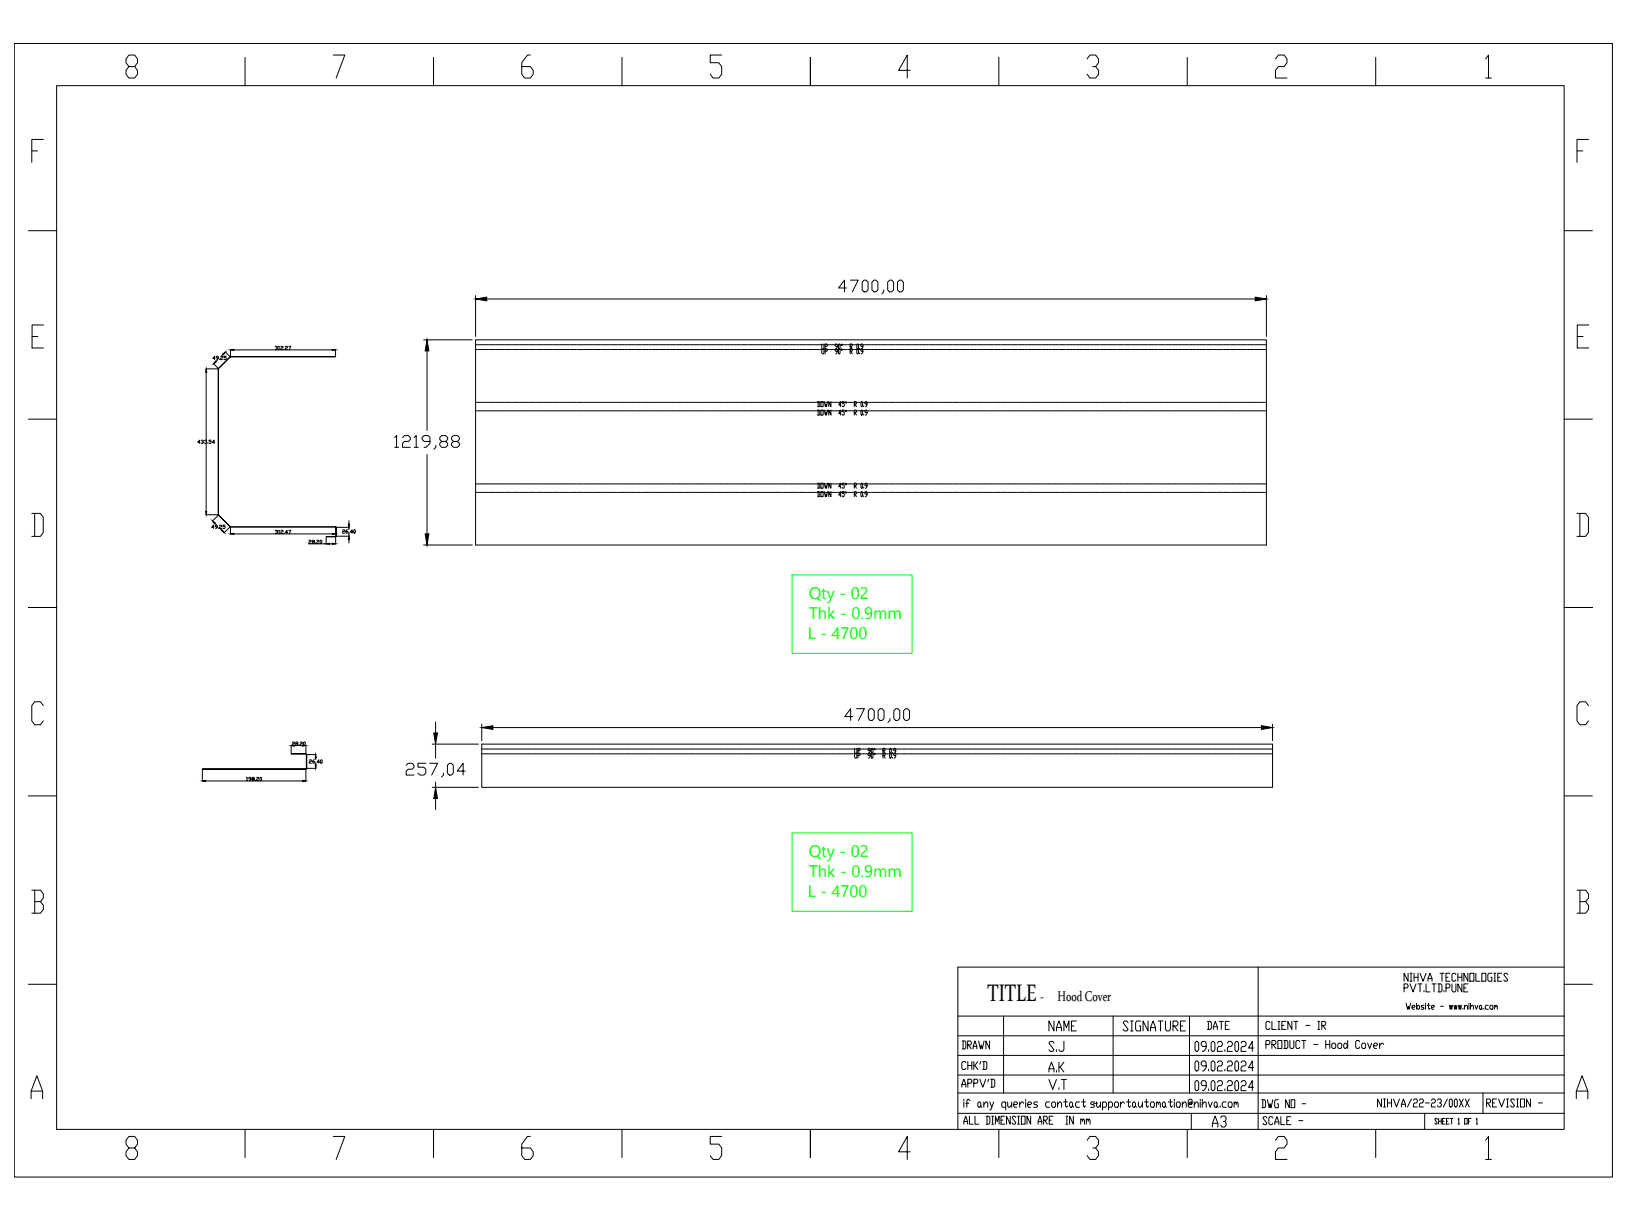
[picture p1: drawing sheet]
<svg xmlns="http://www.w3.org/2000/svg" width="1219mm" height="914mm" viewBox="0 0 1219 914" stroke-linecap="round" stroke-linejoin="round" font-family="sans-serif">
<defs><g id="words">
<text font-size="26.2" x="740" y="750">TITLE</text>
<text font-size="15.6" x="780" y="750">- Hood Cover</text>
<text font-size="12.8" x="908" y="846">A3</text>
<g font-size="12.5" fill="#0f0">
<text x="606" y="449">Qty - 02</text>
<text x="606" y="464">Thk - 0.9mm</text>
<text x="605" y="479">L - 4700</text>
<text x="606" y="642">Qty - 02</text>
<text x="606" y="657">Thk - 0.9mm</text>
<text x="605" y="672">L - 4700</text>
</g>
<text font-size="12.3" x="895" y="819">09.02.2024</text>
<g font-size="11.9">
<text x="785" y="774">NAME</text>
<text x="841" y="774">SIGNATURE</text>
<text x="785" y="789">S.J</text>
<text x="895" y="789">09.02.2024</text>
<text x="895" y="804">09.02.2024</text>
<text x="785" y="805">A.K</text>
<text x="785" y="818">V.T</text>
</g>
<g font-size="10.1">
<text x="1051" y="737">NIHVA TECHNOLOGIES</text>
<text x="1051" y="745">PVT.LTD.PUNE</text>
<text x="904" y="773">DATE</text>
<text x="948" y="773">CLIENT - IR</text>
<text x="720" y="787">DRAWN</text>
<text x="948" y="787">PRODUCT - Hood Cover</text>
<text x="720" y="803">CHK'D</text>
<text x="720" y="816">APPV'D</text>
<text x="945" y="831">DWG NO -</text>
<text x="1032" y="831">NIHVA/22-23/00XX</text>
<text x="1113" y="831">REVISION -</text>
<text x="721" y="844">ALL DIMENSION ARE IN mm</text>
<text x="945" y="844">SCALE -</text>
</g>
<text font-size="8.4" x="1053" y="758">Website - www.nihva.com</text>
<g font-size="7.5">
<text x="615" y="263">UP 90° R 0.9</text>
<text x="612" y="367">DOWN 45° R 0.9</text>
<text x="612" y="374">DOWN 45° R 0.9</text>
<text x="640" y="566">UP 90° R 0.9</text>
</g>
<g font-size="7.1">
<text x="612" y="306">DOWN 45° R 0.9</text>
<text x="612" y="312">DOWN 45° R 0.9</text>
<text x="640" y="569">UP 90° R 0.9</text>
</g>
</g></defs>
<!-- layer: 0 -->
<g fill="none" stroke="#000" stroke-width=".75">
<path d="M11 33h1197v849h-1197zM97 50l-3-3v-3l3-3h4l2 3v3l-2 3h-4l-3 3v3l3 2h4l2-2v-3l-2-3M184 43v21M250 41h8l-6 17M325 43v21M397 41h-2l-4 6v9l2 2h4l3-2v-3l-3-3h-6M466 43v21M541 41h-9v6h7l2 3v6l-2 2h-5l-2-2M607 43v21M682 53h-9l7-12v17M748 43v21M815 44l2-3h4l2 3v3l-2 3h-2"/>
<path d="M821 50l2 3v3l-2 2h-4l-2-2M890 43v21M956 44l2-3h4l2 3v3l-2 3h-4l-2 3v5h8M1031 43v21M1113 44l2-3v17M1113 58h5M42 64h1130v782h-1130zM24 113h4M32 105h-8v17M1182 113h4M1190 105h-8v17M21 173h21"/>
<path d="M1172 173h21M634 216h-6l5-6v9M637 210h6l-4 9M648 210h1l1 1v6l-1 2h-1l-2-2v-6zM653 211l2-1h1l2 1v6l-2 2h-1l-2-2zM662 217v2l-1 1M665 211l2-1h1l2 1v6l-2 2h-1l-2-2zM673 211l1-1h1l2 1v6l-2 2h-1l-1-2zM356 222v30M365 224h576M949 222v30M24 252h4"/>
<path d="M33 244h-9v17h9M206 260h1h1l-1 1M209 260v2M210 260h1h1v1h-2v1h2M214 260h1v1h-1v1h1M216 260h2l-1 2M317 255h37M356 255h593v154h-593zM356 258h2M358 258h.1M359 258h1M360 258h1"/>
<path d="M361 258h2M363 258h.1M364 258h1M366 258h.1M366 258h2M368 258h.1M369 258h1M371 258h.1M371 258h2M373 258h1M374 258h2M376 258h.1"/>
<path d="M376 258h2M378 258h1M379 258h2M381 258h.1M382 258h1M384 258h.1M384 258h2M386 258h.1M387 258h1M389 258h.1M389 258h2M391 258h1"/>
<path d="M392 258h1M394 258h.1M394 258h2M396 258h1M397 258h2M399 258h.1M400 258h1M401 258h1M402 258h2M404 258h.1M405 258h1M407 258h.1"/>
<path d="M407 258h2M409 258h.1M410 258h1M412 258h.1M412 258h2M414 258h1M415 258h2M417 258h.1M417 258h2M419 258h1M420 258h2M422 258h.1"/>
<path d="M423 258h1M425 258h.1M425 258h2M427 258h.1M428 258h1M430 258h.1M430 258h2M432 258h1M433 258h1M435 258h.1M435 258h2M437 258h1"/>
<path d="M438 258h2M440 258h.1M441 258h1M442 258h1M443 258h2M445 258h.1M446 258h1M448 258h.1M448 258h2M450 258h.1M451 258h1M453 258h.1"/>
<path d="M453 258h2M455 258h1M456 258h1M458 258h.1M458 258h2M460 258h1M461 258h2M463 258h.1M464 258h1M465 258h1M466 258h2M468 258h.1"/>
<path d="M469 258h1M471 258h.1M471 258h2M473 258h1M474 258h1M476 258h.1M476 258h2M478 258h1M479 258h2M481 258h.1M482 258h1M483 258h1"/>
<path d="M484 258h2M486 258h.1M487 258h1M489 258h.1M489 258h2M491 258h.1M492 258h1M494 258h.1M494 258h2M496 258h1M497 258h2M499 258h.1"/>
<path d="M499 258h2M501 258h1M502 258h2M504 258h.1M505 258h1M507 258h.1M507 258h2M509 258h.1M510 258h1M512 258h.1M512 258h2M514 258h1"/>
<path d="M515 258h1M517 258h.1M517 258h2M519 258h1M520 258h2M522 258h.1M523 258h1M524 258h1M525 258h2M527 258h.1M528 258h1M530 258h.1"/>
<path d="M530 258h2M532 258h.1M533 258h1M535 258h.1M535 258h2M537 258h1M538 258h1M540 258h.1M540 258h2M542 258h1M543 258h2M545 258h.1"/>
<path d="M546 258h1M547 258h1M548 258h2M550 258h.1M551 258h1M553 258h.1M553 258h2M555 258h.1M556 258h1M558 258h.1M558 258h2M560 258h1"/>
<path d="M561 258h2M563 258h.1M563 258h2M565 258h1M566 258h2M568 258h.1M569 258h1M571 258h.1M571 258h2M573 258h.1M574 258h1M576 258h.1"/>
<path d="M576 258h2M578 258h1M579 258h1M581 258h.1M581 258h2M583 258h1M584 258h2M586 258h.1M587 258h1M588 258h1M589 258h2M591 258h.1"/>
<path d="M592 258h1M594 258h.1M594 258h2M596 258h.1M597 258h1M599 258h.1M599 258h2M601 258h1M602 258h2M604 258h.1M605 258h1M606 258h1"/>
<path d="M607 258h2M609 258h.1M610 258h1M612 258h.1M612 258h2M651 258h1M653 258h.1M653 258h2M655 258h.1M656 258h1M658 258h.1M658 258h2"/>
<path d="M660 258h1M661 258h1M663 258h.1M663 258h2M665 258h1M666 258h2M668 258h.1M669 258h1M670 258h1M671 258h2M673 258h.1M674 258h1"/>
<path d="M676 258h.1M676 258h2M678 258h.1M679 258h1M681 258h.1M681 258h2M683 258h1M684 258h1M686 258h.1M686 258h2M688 258h1M689 258h2"/>
<path d="M691 258h.1M692 258h1M694 258h.1M694 258h2M696 258h.1M697 258h1M699 258h.1M699 258h2M701 258h1M702 258h1M704 258h.1M704 258h2"/>
<path d="M706 258h1M707 258h2M709 258h.1M710 258h1M711 258h1M712 258h2M714 258h.1M715 258h1M717 258h.1M717 258h2M719 258h.1M720 258h1"/>
<path d="M722 258h.1M722 258h2M724 258h1M725 258h2M727 258h.1M727 258h2M729 258h1M730 258h2M732 258h.1M733 258h1M735 258h.1M735 258h2"/>
<path d="M737 258h.1M738 258h1M740 258h.1M740 258h2M742 258h1M743 258h1M745 258h.1M745 258h2M747 258h1M748 258h2M750 258h.1M751 258h1"/>
<path d="M752 258h1M753 258h2M755 258h.1M756 258h1M758 258h.1M758 258h2M760 258h.1M761 258h1M763 258h.1M763 258h2M765 258h1M766 258h1"/>
<path d="M768 258h.1M768 258h2M770 258h1M771 258h2M773 258h.1M774 258h1M775 258h1M776 258h2M778 258h.1M779 258h1M781 258h.1M781 258h2"/>
<path d="M783 258h.1M784 258h1M786 258h.1M786 258h2M788 258h1M789 258h2M791 258h.1M791 258h2M793 258h1M794 258h2M796 258h.1M797 258h1"/>
<path d="M799 258h.1M799 258h2M801 258h.1M802 258h1M804 258h.1M804 258h2M806 258h1M807 258h1M809 258h.1M809 258h2M811 258h1M812 258h2"/>
<path d="M814 258h.1M815 258h1M816 258h1M817 258h2M819 258h.1M820 258h1M822 258h.1M822 258h2M824 258h.1M825 258h1M827 258h.1M827 258h2"/>
<path d="M829 258h1M830 258h2M832 258h.1M833 258h1M834 258h1M835 258h2M837 258h.1M838 258h1M840 258h.1M840 258h2M842 258h.1M843 258h1"/>
<path d="M845 258h.1M845 258h2M847 258h1M848 258h1M850 258h.1M850 258h2M852 258h1M853 258h2M855 258h.1M856 258h1M857 258h1M858 258h2"/>
<path d="M860 258h.1M861 258h1M863 258h.1M863 258h2M865 258h.1M866 258h1M868 258h.1M868 258h2M870 258h1M871 258h2M873 258h.1M873 258h2"/>
<path d="M875 258h1M876 258h2M878 258h.1M879 258h1M881 258h.1M881 258h2M883 258h.1M884 258h1M886 258h.1M886 258h2M888 258h1M889 258h1"/>
<path d="M891 258h.1M891 258h2M893 258h1M894 258h2M896 258h.1M897 258h1M898 258h1M899 258h2M901 258h.1M902 258h1M904 258h.1M904 258h2"/>
<path d="M906 258h.1M907 258h1M909 258h.1M909 258h2M911 258h1M912 258h1M914 258h.1M914 258h2M916 258h1M917 258h2M919 258h.1M920 258h1"/>
<path d="M922 258h.1M922 258h2M924 258h.1M925 258h1M927 258h.1M927 258h2M929 258h1M930 258h1M932 258h.1M932 258h2M934 258h1M935 258h2"/>
<path d="M937 258h.1M938 258h1M939 258h1M940 258h2M942 258h.1M943 258h1M945 258h.1M945 258h2M947 258h.1M948 258h1M1182 252h4M1191 244h-9v17h9"/>
<path d="M154 276h10M155 279v51M160 273l4 3M161 269h-2l2-2v3M163 270l-1 1M164 268h-2v-1h2v2l-2 1M164 276v110h-10M164 276h.1M164 276l8-9-9 9 1 110-5 5M164 269v1M165 267h1h1v1l-2 1v1h2M167 266l-1 1"/>
<path d="M169 264l3 3M170 267h-2v1h1l1 1-1 1-1-1M173 267h-1M173 267v1M173 262v5h78h-78M175 262h74M207 261h1l-1 1h-1M209 262h1M213 262h.1M251 262v5M320 263v60M356 262h2"/>
<path d="M358 262h.1M359 262h1M360 262h1M361 262h2M363 262h.1M364 262h1M366 262h.1M366 262h2M368 262h.1M369 262h1M371 262h.1M371 262h2"/>
<path d="M373 262h1M374 262h2M376 262h.1M376 262h2M378 262h1M379 262h2M381 262h.1M382 262h1M384 262h.1M384 262h2M386 262h.1M387 262h1"/>
<path d="M389 262h.1M389 262h2M391 262h1M392 262h1M394 262h.1M394 262h2M396 262h1M397 262h2M399 262h.1M400 262h1M401 262h1M402 262h2"/>
<path d="M404 262h.1M405 262h1M407 262h.1M407 262h2M409 262h.1M410 262h1M412 262h.1M412 262h2M414 262h1M415 262h2M417 262h.1M417 262h2"/>
<path d="M419 262h1M420 262h2M422 262h.1M423 262h1M425 262h.1M425 262h2M427 262h.1M428 262h1M430 262h.1M430 262h2M432 262h1M433 262h1"/>
<path d="M435 262h.1M435 262h2M437 262h1M438 262h2M440 262h.1M441 262h1M442 262h1M443 262h2M445 262h.1M446 262h1M448 262h.1M448 262h2"/>
<path d="M450 262h.1M451 262h1M453 262h.1M453 262h2M455 262h1M456 262h1M458 262h.1M458 262h2M460 262h1M461 262h2M463 262h.1M464 262h1"/>
<path d="M465 262h1M466 262h2M468 262h.1M469 262h1M471 262h.1M471 262h2M473 262h1M474 262h1M476 262h.1M476 262h2M478 262h1M479 262h2"/>
<path d="M481 262h.1M482 262h1M483 262h1M484 262h2M486 262h.1M487 262h1M489 262h.1M489 262h2M491 262h.1M492 262h1M494 262h.1M494 262h2"/>
<path d="M496 262h1M497 262h2M499 262h.1M499 262h2M501 262h1M502 262h2M504 262h.1M505 262h1M507 262h.1M507 262h2M509 262h.1M510 262h1"/>
<path d="M512 262h.1M512 262h2M514 262h1M515 262h1M517 262h.1M517 262h2M519 262h1M520 262h2M522 262h.1M523 262h1M524 262h1M525 262h2"/>
<path d="M527 262h.1M528 262h1M530 262h.1M530 262h2M532 262h.1M533 262h1M535 262h.1M535 262h2M537 262h1M538 262h1M540 262h.1M540 262h2"/>
<path d="M542 262h1M543 262h2M545 262h.1M546 262h1M547 262h1M548 262h2M550 262h.1M551 262h1M553 262h.1M553 262h2M555 262h.1M556 262h1"/>
<path d="M558 262h.1M558 262h2M560 262h1M561 262h2M563 262h.1M563 262h2M565 262h1M566 262h2M568 262h.1M569 262h1M571 262h.1M571 262h2"/>
<path d="M573 262h.1M574 262h1M576 262h.1M576 262h2M578 262h1M579 262h1M581 262h.1M581 262h2M583 262h1M584 262h2M586 262h.1M587 262h1"/>
<path d="M588 262h1M589 262h2M591 262h.1M592 262h1M594 262h.1M594 262h2M596 262h.1M597 262h1M599 262h.1M599 262h2M601 262h1M602 262h2"/>
<path d="M604 262h.1M605 262h1M606 262h1M607 262h2M609 262h.1M610 262h1M612 262h.1M612 262h2M651 262h1M653 262h.1M653 262h2M655 262h.1"/>
<path d="M656 262h1M658 262h.1M658 262h2M660 262h1M661 262h1M663 262h.1M663 262h2M665 262h1M666 262h2M668 262h.1M669 262h1M670 262h1"/>
<path d="M671 262h2M673 262h.1M674 262h1M676 262h.1M676 262h2M678 262h.1M679 262h1M681 262h.1M681 262h2M683 262h1M684 262h1M686 262h.1"/>
<path d="M686 262h2M688 262h1M689 262h2M691 262h.1M692 262h1M694 262h.1M694 262h2M696 262h.1M697 262h1M699 262h.1M699 262h2M701 262h1"/>
<path d="M702 262h1M704 262h.1M704 262h2M706 262h1M707 262h2M709 262h.1M710 262h1M711 262h1M712 262h2M714 262h.1M715 262h1M717 262h.1"/>
<path d="M717 262h2M719 262h.1M720 262h1M722 262h.1M722 262h2M724 262h1M725 262h2M727 262h.1M727 262h2M729 262h1M730 262h2M732 262h.1"/>
<path d="M733 262h1M735 262h.1M735 262h2M737 262h.1M738 262h1M740 262h.1M740 262h2M742 262h1M743 262h1M745 262h.1M745 262h2M747 262h1"/>
<path d="M748 262h2M750 262h.1M751 262h1M752 262h1M753 262h2M755 262h.1M756 262h1M758 262h.1M758 262h2M760 262h.1M761 262h1M763 262h.1"/>
<path d="M763 262h2M765 262h1M766 262h1M768 262h.1M768 262h2M770 262h1M771 262h2M773 262h.1M774 262h1M775 262h1M776 262h2M778 262h.1"/>
<path d="M779 262h1M781 262h.1M781 262h2M783 262h.1M784 262h1M786 262h.1M786 262h2M788 262h1M789 262h2M791 262h.1M791 262h2M793 262h1"/>
<path d="M794 262h2M796 262h.1M797 262h1M799 262h.1M799 262h2M801 262h.1M802 262h1M804 262h.1M804 262h2M806 262h1M807 262h1M809 262h.1"/>
<path d="M809 262h2M811 262h1M812 262h2M814 262h.1M815 262h1M816 262h1M817 262h2M819 262h.1M820 262h1M822 262h.1M822 262h2M824 262h.1"/>
<path d="M825 262h1M827 262h.1M827 262h2M829 262h1M830 262h2M832 262h.1M833 262h1M834 262h1M835 262h2M837 262h.1M838 262h1M840 262h.1"/>
<path d="M840 262h2M842 262h.1M843 262h1M845 262h.1M845 262h2M847 262h1M848 262h1M850 262h.1M850 262h2M852 262h1M853 262h2M855 262h.1"/>
<path d="M856 262h1M857 262h1M858 262h2M860 262h.1M861 262h1M863 262h.1M863 262h2M865 262h.1M866 262h1M868 262h.1M868 262h2M870 262h1"/>
<path d="M871 262h2M873 262h.1M873 262h2M875 262h1M876 262h2M878 262h.1M879 262h1M881 262h.1M881 262h2M883 262h.1M884 262h1M886 262h.1"/>
<path d="M886 262h2M888 262h1M889 262h1M891 262h.1M891 262h2M893 262h1M894 262h2M896 262h.1M897 262h1M898 262h1M899 262h2M901 262h.1"/>
<path d="M902 262h1M904 262h.1M904 262h2M906 262h.1M907 262h1M909 262h.1M909 262h2M911 262h1M912 262h1M914 262h.1M914 262h2M916 262h1"/>
<path d="M917 262h2M919 262h.1M920 262h1M922 262h.1M922 262h2M924 262h.1M925 262h1M927 262h.1M927 262h2M929 262h1M930 262h1M932 262h.1"/>
<path d="M932 262h2M934 262h1M935 262h2M937 262h.1M938 262h1M939 262h1M940 262h2M942 262h.1M943 262h1M945 262h.1M945 262h2M947 262h.1"/>
<path d="M948 262h1M21 314h21M356 302h2M356 308h2M358 302h.1M358 308h.1M359 302h1M359 308h1M360 302h1M360 308h1M361 302h2M361 308h2"/>
<path d="M363 302h.1M363 308h.1M364 302h1M364 308h1M366 302h.1M366 308h.1M366 302h2M366 308h2M368 302h.1M368 308h.1M369 302h1M369 308h1"/>
<path d="M371 302h.1M371 308h.1M371 302h2M371 308h2M373 302h1M373 308h1M374 302h2M374 308h2M376 302h.1M376 308h.1M376 302h2M376 308h2"/>
<path d="M378 302h1M378 308h1M379 302h2M379 308h2M381 302h.1M381 308h.1M382 302h1M382 308h1M384 302h.1M384 308h.1M384 302h2M384 308h2"/>
<path d="M386 302h.1M386 308h.1M387 302h1M387 308h1M389 302h.1M389 308h.1M389 302h2M389 308h2M391 302h1M391 308h1M392 302h1M392 308h1"/>
<path d="M394 302h.1M394 308h.1M394 302h2M394 308h2M396 302h1M396 308h1M397 302h2M397 308h2M399 302h.1M399 308h.1M400 302h1M400 308h1"/>
<path d="M401 302h1M401 308h1M402 302h2M402 308h2M404 302h.1M404 308h.1M405 302h1M405 308h1M407 302h.1M407 308h.1M407 302h2M407 308h2"/>
<path d="M409 302h.1M409 308h.1M410 302h1M410 308h1M412 302h.1M412 308h.1M412 302h2M412 308h2M414 302h1M414 308h1M415 302h2M415 308h2"/>
<path d="M417 302h.1M417 308h.1M417 302h2M417 308h2M419 302h1M419 308h1M420 302h2M420 308h2M422 302h.1M422 308h.1M423 302h1M423 308h1"/>
<path d="M425 302h.1M425 308h.1M425 302h2M425 308h2M427 302h.1M427 308h.1M428 302h1M428 308h1M430 302h.1M430 308h.1M430 302h2M430 308h2"/>
<path d="M432 302h1M432 308h1M433 302h1M433 308h1M435 302h.1M435 308h.1M435 302h2M435 308h2M437 302h1M437 308h1M438 302h2M438 308h2"/>
<path d="M440 302h.1M440 308h.1M441 302h1M441 308h1M442 302h1M442 308h1M443 302h2M443 308h2M445 302h.1M445 308h.1M446 302h1M446 308h1"/>
<path d="M448 302h.1M448 308h.1M448 302h2M448 308h2M450 302h.1M450 308h.1M451 302h1M451 308h1M453 302h.1M453 308h.1M453 302h2M453 308h2"/>
<path d="M455 302h1M455 308h1M456 302h1M456 308h1M458 302h.1M458 308h.1M458 302h2M458 308h2M460 302h1M460 308h1M461 302h2M461 308h2"/>
<path d="M463 302h.1M463 308h.1M464 302h1M464 308h1M465 302h1M465 308h1M466 302h2M466 308h2M468 302h.1M468 308h.1M469 302h1M469 308h1"/>
<path d="M471 302h.1M471 308h.1M471 302h2M471 308h2M473 302h1M473 308h1M474 302h1M474 308h1M476 302h.1M476 308h.1M476 302h2M476 308h2"/>
<path d="M478 302h1M478 308h1M479 302h2M479 308h2M481 302h.1M481 308h.1M482 302h1M482 308h1M483 302h1M483 308h1M484 302h2M484 308h2"/>
<path d="M486 302h.1M486 308h.1M487 302h1M487 308h1M489 302h.1M489 308h.1M489 302h2M489 308h2M491 302h.1M491 308h.1M492 302h1M492 308h1"/>
<path d="M494 302h.1M494 308h.1M494 302h2M494 308h2M496 302h1M496 308h1M497 302h2M497 308h2M499 302h.1M499 308h.1M499 302h2M499 308h2"/>
<path d="M501 302h1M501 308h1M502 302h2M502 308h2M504 302h.1M504 308h.1M505 302h1M505 308h1M507 302h.1M507 308h.1M507 302h2M507 308h2"/>
<path d="M509 302h.1M509 308h.1M510 302h1M510 308h1M512 302h.1M512 308h.1M512 302h2M512 308h2M514 302h1M514 308h1M515 302h1M515 308h1"/>
<path d="M517 302h.1M517 308h.1M517 302h2M517 308h2M519 302h1M519 308h1M520 302h2M520 308h2M522 302h.1M522 308h.1M523 302h1M523 308h1"/>
<path d="M524 302h1M524 308h1M525 302h2M525 308h2M527 302h.1M527 308h.1M528 302h1M528 308h1M530 302h.1M530 308h.1M530 302h2M530 308h2"/>
<path d="M532 302h.1M532 308h.1M533 302h1M533 308h1M535 302h.1M535 308h.1M535 302h2M535 308h2M537 302h1M537 308h1M538 302h1M538 308h1"/>
<path d="M540 302h.1M540 308h.1M540 302h2M540 308h2M542 302h1M542 308h1M543 302h2M543 308h2M545 302h.1M545 308h.1M546 302h1M546 308h1"/>
<path d="M547 302h1M547 308h1M548 302h2M548 308h2M550 302h.1M550 308h.1M551 302h1M551 308h1M553 302h.1M553 308h.1M553 302h2M553 308h2"/>
<path d="M555 302h.1M555 308h.1M556 302h1M556 308h1M558 302h.1M558 308h.1M558 302h2M558 308h2M560 302h1M560 308h1M561 302h2M561 308h2"/>
<path d="M563 302h.1M563 308h.1M563 302h2M563 308h2M565 302h1M565 308h1M566 302h2M566 308h2M568 302h.1M568 308h.1M569 302h1M569 308h1"/>
<path d="M571 302h.1M571 308h.1M571 302h2M571 308h2M573 302h.1M573 308h.1M574 302h1M574 308h1M576 302h.1M576 308h.1M576 302h2M576 308h2"/>
<path d="M578 302h1M578 308h1M579 302h1M579 308h1M581 302h.1M581 308h.1M581 302h2M581 308h2M583 302h1M583 308h1M584 302h2M584 308h2"/>
<path d="M586 302h.1M586 308h.1M587 302h1M587 308h1M588 302h1M588 308h1M589 302h2M589 308h2M591 302h.1M591 308h.1M592 302h1M592 308h1"/>
<path d="M594 302h.1M594 308h.1M594 302h2M594 308h2M596 302h.1M596 308h.1M597 302h1M597 308h1M599 302h.1M599 308h.1M599 302h2M599 308h2"/>
<path d="M601 302h1M601 308h1M602 302h2M602 308h2M604 302h.1M604 308h.1M605 302h1M605 308h1M606 302h1M606 308h1M607 302h2M607 308h2"/>
<path d="M609 302h.1M609 308h.1M653 302h2M653 308h2M655 302h.1M655 308h.1M656 302h1M656 308h1M658 302h.1M658 308h.1M658 302h2M658 308h2"/>
<path d="M660 302h1M660 308h1M661 302h1M661 308h1M663 302h.1M663 308h.1M663 302h2M663 308h2M665 302h1M665 308h1M666 302h2M666 308h2"/>
<path d="M668 302h.1M668 308h.1M669 302h1M669 308h1M670 302h1M670 308h1M671 302h2M671 308h2M673 302h.1M673 308h.1M674 302h1M674 308h1"/>
<path d="M676 302h.1M676 308h.1M676 302h2M676 308h2M678 302h.1M678 308h.1M679 302h1M679 308h1M681 302h.1M681 308h.1M681 302h2M681 308h2"/>
<path d="M683 302h1M683 308h1M684 302h1M684 308h1M686 302h.1M686 308h.1M686 302h2M686 308h2M688 302h1M688 308h1M689 302h2M689 308h2"/>
<path d="M691 302h.1M691 308h.1M692 302h1M692 308h1M694 302h.1M694 308h.1M694 302h2M694 308h2M696 302h.1M696 308h.1M697 302h1M697 308h1"/>
<path d="M699 302h.1M699 308h.1M699 302h2M699 308h2M701 302h1M701 308h1M702 302h1M702 308h1M704 302h.1M704 308h.1M704 302h2M704 308h2"/>
<path d="M706 302h1M706 308h1M707 302h2M707 308h2M709 302h.1M709 308h.1M710 302h1M710 308h1M711 302h1M711 308h1M712 302h2M712 308h2"/>
<path d="M714 302h.1M714 308h.1M715 302h1M715 308h1M717 302h.1M717 308h.1M717 302h2M717 308h2M719 302h.1M719 308h.1M720 302h1M720 308h1"/>
<path d="M722 302h.1M722 308h.1M722 302h2M722 308h2M724 302h1M724 308h1M725 302h2M725 308h2M727 302h.1M727 308h.1M727 302h2M727 308h2"/>
<path d="M729 302h1M729 308h1M730 302h2M730 308h2M732 302h.1M732 308h.1M733 302h1M733 308h1M735 302h.1M735 308h.1M735 302h2M735 308h2"/>
<path d="M737 302h.1M737 308h.1M738 302h1M738 308h1M740 302h.1M740 308h.1M740 302h2M740 308h2M742 302h1M742 308h1M743 302h1M743 308h1"/>
<path d="M745 302h.1M745 308h.1M745 302h2M745 308h2M747 302h1M747 308h1M748 302h2M748 308h2M750 302h.1M750 308h.1M751 302h1M751 308h1"/>
<path d="M752 302h1M752 308h1M753 302h2M753 308h2M755 302h.1M755 308h.1M756 302h1M756 308h1M758 302h.1M758 308h.1M758 302h2M758 308h2"/>
<path d="M760 302h.1M760 308h.1M761 302h1M761 308h1M763 302h.1M763 308h.1M763 302h2M763 308h2M765 302h1M765 308h1M766 302h1M766 308h1"/>
<path d="M768 302h.1M768 308h.1M768 302h2M768 308h2M770 302h1M770 308h1M771 302h2M771 308h2M773 302h.1M773 308h.1M774 302h1M774 308h1"/>
<path d="M775 302h1M775 308h1M776 302h2M776 308h2M778 302h.1M778 308h.1M779 302h1M779 308h1M781 302h.1M781 308h.1M781 302h2M781 308h2"/>
<path d="M783 302h.1M783 308h.1M784 302h1M784 308h1M786 302h.1M786 308h.1M786 302h2M786 308h2M788 302h1M788 308h1M789 302h2M789 308h2"/>
<path d="M791 302h.1M791 308h.1M791 302h2M791 308h2M793 302h1M793 308h1M794 302h2M794 308h2M796 302h.1M796 308h.1M797 302h1M797 308h1"/>
<path d="M799 302h.1M799 308h.1M799 302h2M799 308h2M801 302h.1M801 308h.1M802 302h1M802 308h1M804 302h.1M804 308h.1M804 302h2M804 308h2"/>
<path d="M806 302h1M806 308h1M807 302h1M807 308h1M809 302h.1M809 308h.1M809 302h2M809 308h2M811 302h1M811 308h1M812 302h2M812 308h2"/>
<path d="M814 302h.1M814 308h.1M815 302h1M815 308h1M816 302h1M816 308h1M817 302h2M817 308h2M819 302h.1M819 308h.1M820 302h1M820 308h1"/>
<path d="M822 302h.1M822 308h.1M822 302h2M822 308h2M824 302h.1M824 308h.1M825 302h1M825 308h1M827 302h.1M827 308h.1M827 302h2M827 308h2"/>
<path d="M829 302h1M829 308h1M830 302h2M830 308h2M832 302h.1M832 308h.1M833 302h1M833 308h1M834 302h1M834 308h1M835 302h2M835 308h2"/>
<path d="M837 302h.1M837 308h.1M838 302h1M838 308h1M840 302h.1M840 308h.1M840 302h2M840 308h2M842 302h.1M842 308h.1M843 302h1M843 308h1"/>
<path d="M845 302h.1M845 308h.1M845 302h2M845 308h2M847 302h1M847 308h1M848 302h1M848 308h1M850 302h.1M850 308h.1M850 302h2M850 308h2"/>
<path d="M852 302h1M852 308h1M853 302h2M853 308h2M855 302h.1M855 308h.1M856 302h1M856 308h1M857 302h1M857 308h1M858 302h2M858 308h2"/>
<path d="M860 302h.1M860 308h.1M861 302h1M861 308h1M863 302h.1M863 308h.1M863 302h2M863 308h2M865 302h.1M865 308h.1M866 302h1M866 308h1"/>
<path d="M868 302h.1M868 308h.1M868 302h2M868 308h2M870 302h1M870 308h1M871 302h2M871 308h2M873 302h.1M873 308h.1M873 302h2M873 308h2"/>
<path d="M875 302h1M875 308h1M876 302h2M876 308h2M878 302h.1M878 308h.1M879 302h1M879 308h1M881 302h.1M881 308h.1M881 302h2M881 308h2"/>
<path d="M883 302h.1M883 308h.1M884 302h1M884 308h1M886 302h.1M886 308h.1M886 302h2M886 308h2M888 302h1M888 308h1M889 302h1M889 308h1"/>
<path d="M891 302h.1M891 308h.1M891 302h2M891 308h2M893 302h1M893 308h1M894 302h2M894 308h2M896 302h.1M896 308h.1M897 302h1M897 308h1"/>
<path d="M898 302h1M898 308h1M899 302h2M899 308h2M901 302h.1M901 308h.1M902 302h1M902 308h1M904 302h.1M904 308h.1M904 302h2M904 308h2"/>
<path d="M906 302h.1M906 308h.1M907 302h1M907 308h1M909 302h.1M909 308h.1M909 302h2M909 308h2M911 302h1M911 308h1M912 302h1M912 308h1"/>
<path d="M914 302h.1M914 308h.1M914 302h2M914 308h2M916 302h1M916 308h1M917 302h2M917 308h2M919 302h.1M919 308h.1M920 302h1M920 308h1"/>
<path d="M922 302h.1M922 308h.1M922 302h2M922 308h2M924 302h.1M924 308h.1M925 302h1M925 308h1M927 302h.1M927 308h.1M927 302h2M927 308h2"/>
<path d="M929 302h1M929 308h1M930 302h1M930 308h1M932 302h.1M932 308h.1M932 302h2M932 308h2M934 302h1M934 308h1M935 302h2M935 308h2"/>
<path d="M937 302h.1M937 308h.1M938 302h1M938 308h1M939 302h1M939 308h1M940 302h2M940 308h2M942 302h.1M942 308h.1M943 302h1M943 308h1"/>
<path d="M945 302h.1M945 308h.1M945 302h2M945 308h2M947 302h.1M947 308h.1M948 302h1M948 308h1M1172 314h21M150 332h-2l1-2v2M151 330h1v1M152 331v1h-1"/>
<path d="M153 330h1h1l-1 1M155 331v1h-2M155 333v50M156 332h.1M158 330h-1v1h1v1h-1M161 332h-2l1-2v2M296 328l1-2v9M296 335h3M302 328l1-2h3l1 2v1l-1 2h-3l-1 1v3h5M310 328l2-2v9M310 335h3M322 331h-4l-2-2v-1l2-2h3l1 2v4l-3 3h-1"/>
<path d="M327 334v1l-2 2M331 331l-1-2v-1l1-2h3l1 2v1l-1 2h-3l-1 1v2l1 1h3l1-1v-2l-1-1M340 331l-2-2v-1l2-2h3l1 2v1l-1 2h-3l-2 1v2l2 1h3l1-1v-2l-1-1M320 341v59M356 363h2M356 369h2M358 363h.1M358 369h.1M359 363h1M359 369h1M360 363h1M360 369h1"/>
<path d="M361 363h2M361 369h2M363 363h.1M363 369h.1M364 363h1M364 369h1M366 363h.1M366 369h.1M366 363h2M366 369h2M368 363h.1M368 369h.1"/>
<path d="M369 363h1M369 369h1M371 363h.1M371 369h.1M371 363h2M371 369h2M373 363h1M373 369h1M374 363h2M374 369h2M376 363h.1M376 369h.1"/>
<path d="M376 363h2M376 369h2M378 363h1M378 369h1M379 363h2M379 369h2M381 363h.1M381 369h.1M382 363h1M382 369h1M384 363h.1M384 369h.1"/>
<path d="M384 363h2M384 369h2M386 363h.1M386 369h.1M387 363h1M387 369h1M389 363h.1M389 369h.1M389 363h2M389 369h2M391 363h1M391 369h1"/>
<path d="M392 363h1M392 369h1M394 363h.1M394 369h.1M394 363h2M394 369h2M396 363h1M396 369h1M397 363h2M397 369h2M399 363h.1M399 369h.1"/>
<path d="M400 363h1M400 369h1M401 363h1M401 369h1M402 363h2M402 369h2M404 363h.1M404 369h.1M405 363h1M405 369h1M407 363h.1M407 369h.1"/>
<path d="M407 363h2M407 369h2M409 363h.1M409 369h.1M410 363h1M410 369h1M412 363h.1M412 369h.1M412 363h2M412 369h2M414 363h1M414 369h1"/>
<path d="M415 363h2M415 369h2M417 363h.1M417 369h.1M417 363h2M417 369h2M419 363h1M419 369h1M420 363h2M420 369h2M422 363h.1M422 369h.1"/>
<path d="M423 363h1M423 369h1M425 363h.1M425 369h.1M425 363h2M425 369h2M427 363h.1M427 369h.1M428 363h1M428 369h1M430 363h.1M430 369h.1"/>
<path d="M430 363h2M430 369h2M432 363h1M432 369h1M433 363h1M433 369h1M435 363h.1M435 369h.1M435 363h2M435 369h2M437 363h1M437 369h1"/>
<path d="M438 363h2M438 369h2M440 363h.1M440 369h.1M441 363h1M441 369h1M442 363h1M442 369h1M443 363h2M443 369h2M445 363h.1M445 369h.1"/>
<path d="M446 363h1M446 369h1M448 363h.1M448 369h.1M448 363h2M448 369h2M450 363h.1M450 369h.1M451 363h1M451 369h1M453 363h.1M453 369h.1"/>
<path d="M453 363h2M453 369h2M455 363h1M455 369h1M456 363h1M456 369h1M458 363h.1M458 369h.1M458 363h2M458 369h2M460 363h1M460 369h1"/>
<path d="M461 363h2M461 369h2M463 363h.1M463 369h.1M464 363h1M464 369h1M465 363h1M465 369h1M466 363h2M466 369h2M468 363h.1M468 369h.1"/>
<path d="M469 363h1M469 369h1M471 363h.1M471 369h.1M471 363h2M471 369h2M473 363h1M473 369h1M474 363h1M474 369h1M476 363h.1M476 369h.1"/>
<path d="M476 363h2M476 369h2M478 363h1M478 369h1M479 363h2M479 369h2M481 363h.1M481 369h.1M482 363h1M482 369h1M483 363h1M483 369h1"/>
<path d="M484 363h2M484 369h2M486 363h.1M486 369h.1M487 363h1M487 369h1M489 363h.1M489 369h.1M489 363h2M489 369h2M491 363h.1M491 369h.1"/>
<path d="M492 363h1M492 369h1M494 363h.1M494 369h.1M494 363h2M494 369h2M496 363h1M496 369h1M497 363h2M497 369h2M499 363h.1M499 369h.1"/>
<path d="M499 363h2M499 369h2M501 363h1M501 369h1M502 363h2M502 369h2M504 363h.1M504 369h.1M505 363h1M505 369h1M507 363h.1M507 369h.1"/>
<path d="M507 363h2M507 369h2M509 363h.1M509 369h.1M510 363h1M510 369h1M512 363h.1M512 369h.1M512 363h2M512 369h2M514 363h1M514 369h1"/>
<path d="M515 363h1M515 369h1M517 363h.1M517 369h.1M517 363h2M517 369h2M519 363h1M519 369h1M520 363h2M520 369h2M522 363h.1M522 369h.1"/>
<path d="M523 363h1M523 369h1M524 363h1M524 369h1M525 363h2M525 369h2M527 363h.1M527 369h.1M528 363h1M528 369h1M530 363h.1M530 369h.1"/>
<path d="M530 363h2M530 369h2M532 363h.1M532 369h.1M533 363h1M533 369h1M535 363h.1M535 369h.1M535 363h2M535 369h2M537 363h1M537 369h1"/>
<path d="M538 363h1M538 369h1M540 363h.1M540 369h.1M540 363h2M540 369h2M542 363h1M542 369h1M543 363h2M543 369h2M545 363h.1M545 369h.1"/>
<path d="M546 363h1M546 369h1M547 363h1M547 369h1M548 363h2M548 369h2M550 363h.1M550 369h.1M551 363h1M551 369h1M553 363h.1M553 369h.1"/>
<path d="M553 363h2M553 369h2M555 363h.1M555 369h.1M556 363h1M556 369h1M558 363h.1M558 369h.1M558 363h2M558 369h2M560 363h1M560 369h1"/>
<path d="M561 363h2M561 369h2M563 363h.1M563 369h.1M563 363h2M563 369h2M565 363h1M565 369h1M566 363h2M566 369h2M568 363h.1M568 369h.1"/>
<path d="M569 363h1M569 369h1M571 363h.1M571 369h.1M571 363h2M571 369h2M573 363h.1M573 369h.1M574 363h1M574 369h1M576 363h.1M576 369h.1"/>
<path d="M576 363h2M576 369h2M578 363h1M578 369h1M579 363h1M579 369h1M581 363h.1M581 369h.1M581 363h2M581 369h2M583 363h1M583 369h1"/>
<path d="M584 363h2M584 369h2M586 363h.1M586 369h.1M587 363h1M587 369h1M588 363h1M588 369h1M589 363h2M589 369h2M591 363h.1M591 369h.1"/>
<path d="M592 363h1M592 369h1M594 363h.1M594 369h.1M594 363h2M594 369h2M596 363h.1M596 369h.1M597 363h1M597 369h1M599 363h.1M599 369h.1"/>
<path d="M599 363h2M599 369h2M601 363h1M601 369h1M602 363h2M602 369h2M604 363h.1M604 369h.1M605 363h1M605 369h1M606 363h1M606 369h1"/>
<path d="M607 363h2M607 369h2M609 363h.1M609 369h.1M653 363h2M653 369h2M655 363h.1M655 369h.1M656 363h1M656 369h1M658 363h.1M658 369h.1"/>
<path d="M658 363h2M658 369h2M660 363h1M660 369h1M661 363h1M661 369h1M663 363h.1M663 369h.1M663 363h2M663 369h2M665 363h1M665 369h1"/>
<path d="M666 363h2M666 369h2M668 363h.1M668 369h.1M669 363h1M669 369h1M670 363h1M670 369h1M671 363h2M671 369h2M673 363h.1M673 369h.1"/>
<path d="M674 363h1M674 369h1M676 363h.1M676 369h.1M676 363h2M676 369h2M678 363h.1M678 369h.1M679 363h1M679 369h1M681 363h.1M681 369h.1"/>
<path d="M681 363h2M681 369h2M683 363h1M683 369h1M684 363h1M684 369h1M686 363h.1M686 369h.1M686 363h2M686 369h2M688 363h1M688 369h1"/>
<path d="M689 363h2M689 369h2M691 363h.1M691 369h.1M692 363h1M692 369h1M694 363h.1M694 369h.1M694 363h2M694 369h2M696 363h.1M696 369h.1"/>
<path d="M697 363h1M697 369h1M699 363h.1M699 369h.1M699 363h2M699 369h2M701 363h1M701 369h1M702 363h1M702 369h1M704 363h.1M704 369h.1"/>
<path d="M704 363h2M704 369h2M706 363h1M706 369h1M707 363h2M707 369h2M709 363h.1M709 369h.1M710 363h1M710 369h1M711 363h1M711 369h1"/>
<path d="M712 363h2M712 369h2M714 363h.1M714 369h.1M715 363h1M715 369h1M717 363h.1M717 369h.1M717 363h2M717 369h2M719 363h.1M719 369h.1"/>
<path d="M720 363h1M720 369h1M722 363h.1M722 369h.1M722 363h2M722 369h2M724 363h1M724 369h1M725 363h2M725 369h2M727 363h.1M727 369h.1"/>
<path d="M727 363h2M727 369h2M729 363h1M729 369h1M730 363h2M730 369h2M732 363h.1M732 369h.1M733 363h1M733 369h1M735 363h.1M735 369h.1"/>
<path d="M735 363h2M735 369h2M737 363h.1M737 369h.1M738 363h1M738 369h1M740 363h.1M740 369h.1M740 363h2M740 369h2M742 363h1M742 369h1"/>
<path d="M743 363h1M743 369h1M745 363h.1M745 369h.1M745 363h2M745 369h2M747 363h1M747 369h1M748 363h2M748 369h2M750 363h.1M750 369h.1"/>
<path d="M751 363h1M751 369h1M752 363h1M752 369h1M753 363h2M753 369h2M755 363h.1M755 369h.1M756 363h1M756 369h1M758 363h.1M758 369h.1"/>
<path d="M758 363h2M758 369h2M760 363h.1M760 369h.1M761 363h1M761 369h1M763 363h.1M763 369h.1M763 363h2M763 369h2M765 363h1M765 369h1"/>
<path d="M766 363h1M766 369h1M768 363h.1M768 369h.1M768 363h2M768 369h2M770 363h1M770 369h1M771 363h2M771 369h2M773 363h.1M773 369h.1"/>
<path d="M774 363h1M774 369h1M775 363h1M775 369h1M776 363h2M776 369h2M778 363h.1M778 369h.1M779 363h1M779 369h1M781 363h.1M781 369h.1"/>
<path d="M781 363h2M781 369h2M783 363h.1M783 369h.1M784 363h1M784 369h1M786 363h.1M786 369h.1M786 363h2M786 369h2M788 363h1M788 369h1"/>
<path d="M789 363h2M789 369h2M791 363h.1M791 369h.1M791 363h2M791 369h2M793 363h1M793 369h1M794 363h2M794 369h2M796 363h.1M796 369h.1"/>
<path d="M797 363h1M797 369h1M799 363h.1M799 369h.1M799 363h2M799 369h2M801 363h.1M801 369h.1M802 363h1M802 369h1M804 363h.1M804 369h.1"/>
<path d="M804 363h2M804 369h2M806 363h1M806 369h1M807 363h1M807 369h1M809 363h.1M809 369h.1M809 363h2M809 369h2M811 363h1M811 369h1"/>
<path d="M812 363h2M812 369h2M814 363h.1M814 369h.1M815 363h1M815 369h1M816 363h1M816 369h1M817 363h2M817 369h2M819 363h.1M819 369h.1"/>
<path d="M820 363h1M820 369h1M822 363h.1M822 369h.1M822 363h2M822 369h2M824 363h.1M824 369h.1M825 363h1M825 369h1M827 363h.1M827 369h.1"/>
<path d="M827 363h2M827 369h2M829 363h1M829 369h1M830 363h2M830 369h2M832 363h.1M832 369h.1M833 363h1M833 369h1M834 363h1M834 369h1"/>
<path d="M835 363h2M835 369h2M837 363h.1M837 369h.1M838 363h1M838 369h1M840 363h.1M840 369h.1M840 363h2M840 369h2M842 363h.1M842 369h.1"/>
<path d="M843 363h1M843 369h1M845 363h.1M845 369h.1M845 363h2M845 369h2M847 363h1M847 369h1M848 363h1M848 369h1M850 363h.1M850 369h.1"/>
<path d="M850 363h2M850 369h2M852 363h1M852 369h1M853 363h2M853 369h2M855 363h.1M855 369h.1M856 363h1M856 369h1M857 363h1M857 369h1"/>
<path d="M858 363h2M858 369h2M860 363h.1M860 369h.1M861 363h1M861 369h1M863 363h.1M863 369h.1M863 363h2M863 369h2M865 363h.1M865 369h.1"/>
<path d="M866 363h1M866 369h1M868 363h.1M868 369h.1M868 363h2M868 369h2M870 363h1M870 369h1M871 363h2M871 369h2M873 363h.1M873 369h.1"/>
<path d="M873 363h2M873 369h2M875 363h1M875 369h1M876 363h2M876 369h2M878 363h.1M878 369h.1M879 363h1M879 369h1M881 363h.1M881 369h.1"/>
<path d="M881 363h2M881 369h2M883 363h.1M883 369h.1M884 363h1M884 369h1M886 363h.1M886 369h.1M886 363h2M886 369h2M888 363h1M888 369h1"/>
<path d="M889 363h1M889 369h1M891 363h.1M891 369h.1M891 363h2M891 369h2M893 363h1M893 369h1M894 363h2M894 369h2M896 363h.1M896 369h.1"/>
<path d="M897 363h1M897 369h1M898 363h1M898 369h1M899 363h2M899 369h2M901 363h.1M901 369h.1M902 363h1M902 369h1M904 363h.1M904 369h.1"/>
<path d="M904 363h2M904 369h2M906 363h.1M906 369h.1M907 363h1M907 369h1M909 363h.1M909 369h.1M909 363h2M909 369h2M911 363h1M911 369h1"/>
<path d="M912 363h1M912 369h1M914 363h.1M914 369h.1M914 363h2M914 369h2M916 363h1M916 369h1M917 363h2M917 369h2M919 363h.1M919 369h.1"/>
<path d="M920 363h1M920 369h1M922 363h.1M922 369h.1M922 363h2M922 369h2M924 363h.1M924 369h.1M925 363h1M925 369h1M927 363h.1M927 369h.1"/>
<path d="M927 363h2M927 369h2M929 363h1M929 369h1M930 363h1M930 369h1M932 363h.1M932 369h.1M932 363h2M932 369h2M934 363h1M934 369h1"/>
<path d="M935 363h2M935 369h2M937 363h.1M937 369h.1M938 363h1M938 369h1M939 363h1M939 369h1M940 363h2M940 369h2M942 363h.1M942 369h.1"/>
<path d="M943 363h1M943 369h1M945 363h.1M945 369h.1M945 363h2M945 369h2M947 363h.1M947 369h.1M948 363h1M948 369h1M24 385h6l2 3v11l-2 3h-6M26 385v17"/>
<path d="M160 395h-1l1-1v2M161 392l1 1M163 395l-2-1h1h1v1l-1 1M164 396h.1M164 386h.1M164 394h1h1v1h-2v1h2M165 396l1 1M169 394h-2l2 1-1 1h-1M172 395l-4 4M172 395h1M173 395h.1M173 395l-9-9 8 9"/>
<path d="M173 395h-1M173 395h79M206 398l2-1v1l-1 1M208 399v1h-2M209 398v-1v3M209 400h1M210 398l1-1 1 1v1h-2v1h2M213 400h.1M215 399h-1l1-2v3M216 397h2l-1 3M252 395h10M252 395v5"/>
<path d="M252 395h-79v5M257 397h1v1l-1 1v1h1M260 397l-1 1v1l1 1 1-1-1-1h-1M261 390v3M261 395v2M261 400v2M262 399v1M264 399h-1l1-2v3M265 397h1v3l-1-1zM1182 385h6l2 3v11l-2 3h-6M1184 385v17M175 400h74"/>
<path d="M231 408h13M231 405h2v1l-2 1h2M234 406v-1h2l-1 1-1 1h2l-1-1M237 407h.1M237 405h2v1l-2 1h2M240 405h1v2h-1zM244 402v6M247 408h2M252 402v6M252 402h.1M252 402v-7v7h-8h8M252 402h10"/>
<path d="M261 404v3M317 409h37M21 455h21M1172 455h21M32 529l-2-3h-4l-2 3v11l2 3h4l2-3M639 537h-6l4-6v9M642 531h6l-5 9M652 531h2l1 2v6l-1 1h-2l-1-1v-6zM658 533l1-2h2l1 2v6l-1 1h-2l-1-1zM667 539v1l-2 1M670 533l1-2h2l1 2v6l-1 1h-2l-1-1zM679 531h1l2 2v6l-2 1h-1l-2-1v-6z"/>
<path d="M1190 529l-2-3h-4l-2 3v11l2 3h4l2-3M218 559v6M219 557v-1l2 1h-1l-1 1v1h2M221 559h6M222 557v-1l1 1-1 1v1l1-1v-1M224 558v1M225 557v-1l2 1h-1l-1 1v1h2M227 557l1-1 1 1-1 2-1-1zM229 559v6M324 558h35M326 541v8M326 558v10"/>
<path d="M361 558h593v32h-593zM361 543v12M369 545h576M954 543v12M152 577v8M229 565l1 1M229 565h-11h11l1 1M229 576v9M230 576h-1M230 576v-10v10l-1 1h-77l77-1M230 576h7M230 566h7"/>
<path d="M232 570v-1l1 1v1h-1v1h1M236 569l-2 1v2h1h1v-1h-2M237 568v1M237 572v1M237 572h.1M239 571h-1l1-2v3M240 570l1-1v1v2h-1zM304 574l2-2h3l1 2v1l-1 2h-3l-2 1v3h6M319 572h-6v3h5l1 2v2l-1 2h-3l-2-2M322 572h6l-5 9M332 579v2l-1 1M335 574l2-2h1l2 2v5l-2 2h-1l-2-2z"/>
<path d="M349 578h-6l4-6v9M361 565h1M361 561h1M363 565h.1M363 561h.1M363 565h2M363 561h2M365 565h.1M365 561h.1M366 565h1M366 561h1M368 565h.1"/>
<path d="M368 561h.1M368 565h2M368 561h2M370 565h1M370 561h1M371 565h1M371 561h1M373 565h.1M373 561h.1M373 565h2M373 561h2M375 565h1"/>
<path d="M375 561h1M376 565h2M376 561h2M378 565h.1M378 561h.1M379 565h1M379 561h1M380 565h1M380 561h1M381 565h2M381 561h2M383 565h.1"/>
<path d="M383 561h.1M384 565h1M384 561h1M386 565h.1M386 561h.1M386 565h2M386 561h2M388 565h.1M388 561h.1M389 565h1M389 561h1M391 565h.1"/>
<path d="M391 561h.1M391 565h2M391 561h2M393 565h1M393 561h1M394 565h2M394 561h2M396 565h.1M396 561h.1M396 565h2M396 561h2M398 565h1"/>
<path d="M398 561h1M399 565h2M399 561h2M401 565h.1M401 561h.1M402 565h1M402 561h1M404 565h.1M404 561h.1M404 565h2M404 561h2M406 565h.1"/>
<path d="M406 561h.1M407 565h1M407 561h1M409 565h.1M409 561h.1M409 565h2M409 561h2M411 565h1M411 561h1M412 565h1M412 561h1M414 565h.1"/>
<path d="M414 561h.1M414 565h2M414 561h2M416 565h1M416 561h1M417 565h2M417 561h2M419 565h.1M419 561h.1M420 565h1M420 561h1M421 565h1"/>
<path d="M421 561h1M422 565h2M422 561h2M424 565h.1M424 561h.1M425 565h1M425 561h1M427 565h.1M427 561h.1M427 565h2M427 561h2M429 565h.1"/>
<path d="M429 561h.1M430 565h1M430 561h1M432 565h.1M432 561h.1M432 565h2M432 561h2M434 565h1M434 561h1M435 565h1M435 561h1M437 565h.1"/>
<path d="M437 561h.1M437 565h2M437 561h2M439 565h1M439 561h1M440 565h2M440 561h2M442 565h.1M442 561h.1M443 565h1M443 561h1M444 565h1"/>
<path d="M444 561h1M445 565h2M445 561h2M447 565h.1M447 561h.1M448 565h1M448 561h1M450 565h.1M450 561h.1M450 565h2M450 561h2M452 565h.1"/>
<path d="M452 561h.1M453 565h1M453 561h1M455 565h.1M455 561h.1M455 565h2M455 561h2M457 565h1M457 561h1M458 565h2M458 561h2M460 565h.1"/>
<path d="M460 561h.1M460 565h2M460 561h2M462 565h1M462 561h1M463 565h2M463 561h2M465 565h.1M465 561h.1M466 565h1M466 561h1M468 565h.1"/>
<path d="M468 561h.1M468 565h2M468 561h2M470 565h.1M470 561h.1M471 565h1M471 561h1M473 565h.1M473 561h.1M473 565h2M473 561h2M475 565h1"/>
<path d="M475 561h1M476 565h1M476 561h1M478 565h.1M478 561h.1M478 565h2M478 561h2M480 565h1M480 561h1M481 565h2M481 561h2M483 565h.1"/>
<path d="M483 561h.1M484 565h1M484 561h1M485 565h1M485 561h1M486 565h2M486 561h2M488 565h.1M488 561h.1M489 565h1M489 561h1M491 565h.1"/>
<path d="M491 561h.1M491 565h2M491 561h2M493 565h1M493 561h1M494 565h1M494 561h1M496 565h.1M496 561h.1M496 565h2M496 561h2M498 565h1"/>
<path d="M498 561h1M499 565h2M499 561h2M501 565h.1M501 561h.1M502 565h1M502 561h1M503 565h1M503 561h1M504 565h2M504 561h2M506 565h.1"/>
<path d="M506 561h.1M507 565h1M507 561h1M509 565h.1M509 561h.1M509 565h2M509 561h2M511 565h.1M511 561h.1M512 565h1M512 561h1M514 565h.1"/>
<path d="M514 561h.1M514 565h2M514 561h2M516 565h1M516 561h1M517 565h1M517 561h1M519 565h.1M519 561h.1M519 565h2M519 561h2M521 565h1"/>
<path d="M521 561h1M522 565h2M522 561h2M524 565h.1M524 561h.1M525 565h1M525 561h1M526 565h1M526 561h1M527 565h2M527 561h2M529 565h.1"/>
<path d="M529 561h.1M530 565h1M530 561h1M532 565h.1M532 561h.1M532 565h2M532 561h2M534 565h.1M534 561h.1M535 565h1M535 561h1M537 565h.1"/>
<path d="M537 561h.1M537 565h2M537 561h2M539 565h1M539 561h1M540 565h2M540 561h2M542 565h.1M542 561h.1M542 565h2M542 561h2M544 565h1"/>
<path d="M544 561h1M545 565h2M545 561h2M547 565h.1M547 561h.1M548 565h1M548 561h1M550 565h.1M550 561h.1M550 565h2M550 561h2M552 565h.1"/>
<path d="M552 561h.1M553 565h1M553 561h1M555 565h.1M555 561h.1M555 565h2M555 561h2M557 565h1M557 561h1M558 565h1M558 561h1M560 565h.1"/>
<path d="M560 561h.1M560 565h2M560 561h2M562 565h1M562 561h1M563 565h2M563 561h2M565 565h.1M565 561h.1M566 565h1M566 561h1M567 565h1"/>
<path d="M567 561h1M568 565h2M568 561h2M570 565h.1M570 561h.1M571 565h1M571 561h1M573 565h.1M573 561h.1M573 565h2M573 561h2M575 565h.1"/>
<path d="M575 561h.1M576 565h1M576 561h1M578 565h.1M578 561h.1M578 565h2M578 561h2M580 565h1M580 561h1M581 565h2M581 561h2M583 565h.1"/>
<path d="M583 561h.1M583 565h2M583 561h2M585 565h1M585 561h1M586 565h2M586 561h2M588 565h.1M588 561h.1M589 565h1M589 561h1M591 565h.1"/>
<path d="M591 561h.1M591 565h2M591 561h2M593 565h.1M593 561h.1M594 565h1M594 561h1M596 565h.1M596 561h.1M596 565h2M596 561h2M598 565h1"/>
<path d="M598 561h1M599 565h1M599 561h1M601 565h.1M601 561h.1M601 565h2M601 561h2M603 565h1M603 561h1M604 565h2M604 561h2M606 565h.1"/>
<path d="M606 561h.1M607 565h1M607 561h1M608 565h1M608 561h1M609 565h2M609 561h2M611 565h.1M611 561h.1M612 565h1M612 561h1M614 565h.1"/>
<path d="M614 561h.1M614 565h2M614 561h2M616 565h.1M616 561h.1M617 565h1M617 561h1M619 565h.1M619 561h.1M619 565h2M619 561h2M621 565h1"/>
<path d="M621 561h1M622 565h2M622 561h2M624 565h.1M624 561h.1M624 565h2M624 561h2M626 565h1M626 561h1M627 565h2M627 561h2M629 565h.1"/>
<path d="M629 561h.1M630 565h1M630 561h1M632 565h.1M632 561h.1M632 565h2M632 561h2M634 565h.1M634 561h.1M635 565h1M635 561h1M637 565h.1"/>
<path d="M637 561h.1M675 565h.1M675 561h.1M676 565h1M676 561h1M678 565h.1M678 561h.1M678 565h2M678 561h2M680 565h.1M680 561h.1M681 565h1"/>
<path d="M681 561h1M683 565h.1M683 561h.1M683 565h2M683 561h2M685 565h1M685 561h1M686 565h2M686 561h2M688 565h.1M688 561h.1M688 565h2"/>
<path d="M688 561h2M690 565h1M690 561h1M691 565h2M691 561h2M693 565h.1M693 561h.1M694 565h1M694 561h1M696 565h.1M696 561h.1M696 565h2"/>
<path d="M696 561h2M698 565h.1M698 561h.1M699 565h1M699 561h1M701 565h.1M701 561h.1M701 565h2M701 561h2M703 565h1M703 561h1M704 565h1"/>
<path d="M704 561h1M706 565h.1M706 561h.1M706 565h2M706 561h2M708 565h1M708 561h1M709 565h2M709 561h2M711 565h.1M711 561h.1M712 565h1"/>
<path d="M712 561h1M714 565h.1M714 561h.1M714 565h2M714 561h2M716 565h.1M716 561h.1M717 565h1M717 561h1M719 565h.1M719 561h.1M719 565h2"/>
<path d="M719 561h2M721 565h1M721 561h1M722 565h1M722 561h1M724 565h.1M724 561h.1M724 565h2M724 561h2M726 565h1M726 561h1M727 565h2"/>
<path d="M727 561h2M729 565h.1M729 561h.1M730 565h1M730 561h1M731 565h1M731 561h1M732 565h2M732 561h2M734 565h.1M734 561h.1M735 565h1"/>
<path d="M735 561h1M737 565h.1M737 561h.1M737 565h2M737 561h2M739 565h.1M739 561h.1M740 565h1M740 561h1M742 565h.1M742 561h.1M742 565h2"/>
<path d="M742 561h2M744 565h1M744 561h1M745 565h1M745 561h1M747 565h.1M747 561h.1M747 565h2M747 561h2M749 565h1M749 561h1M750 565h2"/>
<path d="M750 561h2M752 565h.1M752 561h.1M753 565h1M753 561h1M754 565h1M754 561h1M755 565h2M755 561h2M757 565h.1M757 561h.1M758 565h1"/>
<path d="M758 561h1M760 565h.1M760 561h.1M760 565h2M760 561h2M762 565h.1M762 561h.1M763 565h1M763 561h1M765 565h.1M765 561h.1M765 565h2"/>
<path d="M765 561h2M767 565h1M767 561h1M768 565h2M768 561h2M770 565h.1M770 561h.1M770 565h2M770 561h2M772 565h1M772 561h1M773 565h2"/>
<path d="M773 561h2M775 565h.1M775 561h.1M776 565h1M776 561h1M778 565h.1M778 561h.1M778 565h2M778 561h2M780 565h.1M780 561h.1M781 565h1"/>
<path d="M781 561h1M783 565h.1M783 561h.1M783 565h2M783 561h2M785 565h1M785 561h1M786 565h1M786 561h1M788 565h.1M788 561h.1M788 565h2"/>
<path d="M788 561h2M790 565h1M790 561h1M791 565h2M791 561h2M793 565h.1M793 561h.1M794 565h1M794 561h1M795 565h1M795 561h1M796 565h2"/>
<path d="M796 561h2M798 565h.1M798 561h.1M799 565h1M799 561h1M801 565h.1M801 561h.1M801 565h2M801 561h2M803 565h.1M803 561h.1M804 565h1"/>
<path d="M804 561h1M806 565h.1M806 561h.1M806 565h2M806 561h2M808 565h1M808 561h1M809 565h2M809 561h2M811 565h.1M811 561h.1M811 565h2"/>
<path d="M811 561h2M813 565h1M813 561h1M814 565h2M814 561h2M816 565h.1M816 561h.1M817 565h1M817 561h1M819 565h.1M819 561h.1M819 565h2"/>
<path d="M819 561h2M821 565h.1M821 561h.1M822 565h1M822 561h1M824 565h.1M824 561h.1M824 565h2M824 561h2M826 565h1M826 561h1M827 565h1"/>
<path d="M827 561h1M829 565h.1M829 561h.1M829 565h2M829 561h2M831 565h1M831 561h1M832 565h2M832 561h2M834 565h.1M834 561h.1M835 565h1"/>
<path d="M835 561h1M836 565h1M836 561h1M837 565h2M837 561h2M839 565h.1M839 561h.1M840 565h1M840 561h1M842 565h.1M842 561h.1M842 565h2"/>
<path d="M842 561h2M844 565h.1M844 561h.1M845 565h1M845 561h1M847 565h.1M847 561h.1M847 565h2M847 561h2M849 565h1M849 561h1M850 565h2"/>
<path d="M850 561h2M852 565h.1M852 561h.1M852 565h2M852 561h2M854 565h1M854 561h1M855 565h2M855 561h2M857 565h.1M857 561h.1M858 565h1"/>
<path d="M858 561h1M860 565h.1M860 561h.1M860 565h2M860 561h2M862 565h.1M862 561h.1M863 565h1M863 561h1M865 565h.1M865 561h.1M865 565h2"/>
<path d="M865 561h2M867 565h1M867 561h1M868 565h1M868 561h1M870 565h.1M870 561h.1M870 565h2M870 561h2M872 565h1M872 561h1M873 565h2"/>
<path d="M873 561h2M875 565h.1M875 561h.1M876 565h1M876 561h1M877 565h1M877 561h1M878 565h2M878 561h2M880 565h.1M880 561h.1M881 565h1"/>
<path d="M881 561h1M883 565h.1M883 561h.1M883 565h2M883 561h2M885 565h.1M885 561h.1M886 565h1M886 561h1M888 565h.1M888 561h.1M888 565h2"/>
<path d="M888 561h2M890 565h1M890 561h1M891 565h1M891 561h1M893 565h.1M893 561h.1M893 565h2M893 561h2M895 565h1M895 561h1M896 565h2"/>
<path d="M896 561h2M898 565h.1M898 561h.1M899 565h1M899 561h1M901 565h.1M901 561h.1M901 565h2M901 561h2M903 565h.1M903 561h.1M904 565h1"/>
<path d="M904 561h1M906 565h.1M906 561h.1M906 565h2M906 561h2M908 565h1M908 561h1M909 565h1M909 561h1M911 565h.1M911 561h.1M911 565h2"/>
<path d="M911 561h2M913 565h1M913 561h1M914 565h2M914 561h2M916 565h.1M916 561h.1M917 565h1M917 561h1M918 565h1M918 561h1M919 565h2"/>
<path d="M919 561h2M921 565h.1M921 561h.1M922 565h1M922 561h1M924 565h.1M924 561h.1M924 565h2M924 561h2M926 565h.1M926 561h.1M927 565h1"/>
<path d="M927 561h1M929 565h.1M929 561h.1M929 565h2M929 561h2M931 565h1M931 561h1M932 565h1M932 561h1M934 565h.1M934 561h.1M934 565h2"/>
<path d="M934 561h2M936 565h1M936 561h1M937 565h2M937 561h2M939 565h.1M939 561h.1M940 565h1M940 561h1M942 565h.1M942 561h.1M942 565h2"/>
<path d="M942 561h2M944 565h.1M944 561h.1M945 565h1M945 561h1M947 565h.1M947 561h.1M947 565h2M947 561h2M949 565h1M949 561h1M950 565h1"/>
<path d="M950 561h1M952 565h.1M952 561h.1M952 565h2M952 561h2M21 597h21M154 585h73M185 583v2M185 585h1M188 584h-1l-1-1h1h1v1l-1 1M189 584v-1h1h1l-2 1v1h1h1l-1-1M191 585h.1"/>
<path d="M192 583h1h1v1h-2v1h2M195 583h1v2h-1zM324 590h35M326 586v4M326 598v9M1172 597h21M24 667h6l2 3v3l-2 3M26 676h4l2 3v3l-2 2h-6M26 667v17M1182 667h6l2 3v3l-2 3M1184 676h4l2 3v3l-2 2h-6M1184 667v17"/>
<path d="M21 738h21M943 725v121M1172 725h-454v121M1172 738h21M718 762h454M718 776h454M752 762v57M834 762v57M891 762v57M718 791h454M23 818h9M718 806h454"/>
<path d="M718 819h454M1111 819v15M1181 818h9M23 823v-5l5-12 4 12v5M718 834h454M722 824v1M722 826v4M724 827h2M727 825l-1-1h-1v1v5M733 826h1l1 1v2l-1 1h-1v-1v-2zM735 829l1 1M737 828l2-2 1 1v3"/>
<path d="M737 826v4M742 826l1 4M745 826l-3 6M754 827l-1-1h-2v1v2v1h3M754 826v6M755 826v3l1 1h1l1-2M758 826v4M760 828h2l1-1-1-1h-2v1v2v1h2M764 826v4M767 827l-1-1-2 2M769 824v1M769 826v4"/>
<path d="M770 828h2l1-1-1-1h-1l-1 1v2l1 1h1M778 826h-3v1v1h2l1 1-1 1h-2M787 826h-3v1v2v1h3M789 826h1l1 1v2l-1 1h-1l-1-1v-2zM793 828l1-2h1l1 1v3M793 826v4M797 826h3M798 824v5l1 1 1-1M802 826h1l1 1v2l-1 1h-1l-1-1v-2zM804 829v1M809 826h-2l-1 1v2l1 1h2M810 826h3"/>
<path d="M812 824v5l1 1v-1M819 827h3M820 826h-2l-1 1 1 1h1l1 1-1 1h-2M822 826v3v1h1l2-2M825 826v4M826 827l1-1h1l1 1v2l-1 1h-2M826 826v6M831 827v-1h2l1 1v2l-1 1h-2M831 826v6M836 826h1l1 1v2l-1 1h-1l-1-1v-2zM840 826v4M843 827l-1-1h-1l-1 2"/>
<path d="M844 826h3M846 824v5v1l1-1M849 826h1l1 1v2l-1 1h-1v-1v-2zM851 829l1 1M853 826v3l1 1h1l1-2M856 826v4M858 826h3M859 824v5l1 1 1-1M863 826h1l1 1v2l-1 1h-1l-1-1v-2zM867 827v-1l1 2M867 826v4M868 827l1-1 1 1v3"/>
<path d="M872 826h1v1v2v1h-1l-1-1v-2zM873 829l1 1M875 826h3M877 824v5l1 1v-1M880 824v1M880 826v4M882 826h2v1v2v1h-2l-1-1v-2zM886 828l1-2h1l1 1v3M886 826v4M893 827l-1 1h-1l1-2h1v2v-1v-2v-1h-2l-1 1v4l1 1h2M893 835v11M895 828l1-2h1l1 1v3"/>
<path d="M895 826v4M899 824v1M899 826v4M901 828l1-2h1l1 1v3M901 824v6M905 826l2 4 1-4M911 826l1 1v2l-1 1-1-1v-2zM912 829l1 1M914 829v1M919 826h-2l-1 1v2l1 1h2M921 826h2v1v2v1h-2l-1-1v-2zM925 827l1-1v2"/>
<path d="M925 826v4M926 827l1-1 1 1v3M1068 834v12M1077 839v-1h-1l-1 1 2 3v1h-1l-1-1M1078 838v5M1080 838v5M1083 838h-2v5h2M1086 838h-2v5h2M1087 838h2M1088 838v5M1093 839v-1v5M1098 838h1v5h-1z"/>
<path d="M1102 838h-2v5M1106 839l1-1v5M1181 823v-5l5-12 4 12v5M184 846v22M250 852h8l-6 17M325 846v22M397 852h-2l-4 6v8l2 3h4l3-3v-3l-3-3h-6M466 846v22M541 852h-9v6h7l2 2v6l-2 3h-5l-2-3M607 846v22M748 846v22M815 855l2-3h4l2 3v3l-2 2h-2"/>
<path d="M890 846v22M956 855l2-3h4l2 3v3l-2 2h-4l-2 3v6h8M1031 846v22M1078 840h2M1081 840h1M1084 840h1M1093 843h1M1100 840h1M1106 843h1M1113 855l2-3v17M97 860l-3-2v-3l3-3h4l2 3v3l-2 2h-4l-3 3v3l3 3h4l2-3v-3l-2-3M682 863h-9l7-11v17"/>
<path d="M821 860l2 3v3l-2 3h-4l-2-3M1113 869h5"/>
</g>
<g fill="#000" stroke="#000" stroke-width=".75">
<path d="M356 224l9-1v2zM941 223l8 1-8 1zM155 276v3h-1zM162 271l-2 2zM167 265l2-1-2 2zM173 262h2v1zM249 262h2l-2 1zM320 255l1 8h-2zM154 383h1v3zM159 390l2 2v1zM166 398l1-1 1 2zM173 400h2v1z"/>
<path d="M249 400h3l-3 1zM261 393h1l-1 2zM244 408l3-1v1zM249 407l3 1h-3zM261 402l1 2h-1zM319 400h2l-1 9zM218 559l3-1v1zM227 558l2 1h-2zM325 549h3l-2 9zM361 545l8-1v3zM945 544l9 1-9 2zM236 573h1v3z"/>
<path d="M237 566v2h-1zM152 585h2v1zM227 585h2l-2 1zM326 590l2 8h-3z"/>
</g>
<path d="M593 431h90v59h-90zM593 624h90v59h-90z" fill="none" stroke="#0f0" stroke-width=".75"/>
<use href="#words"/>
</svg>
